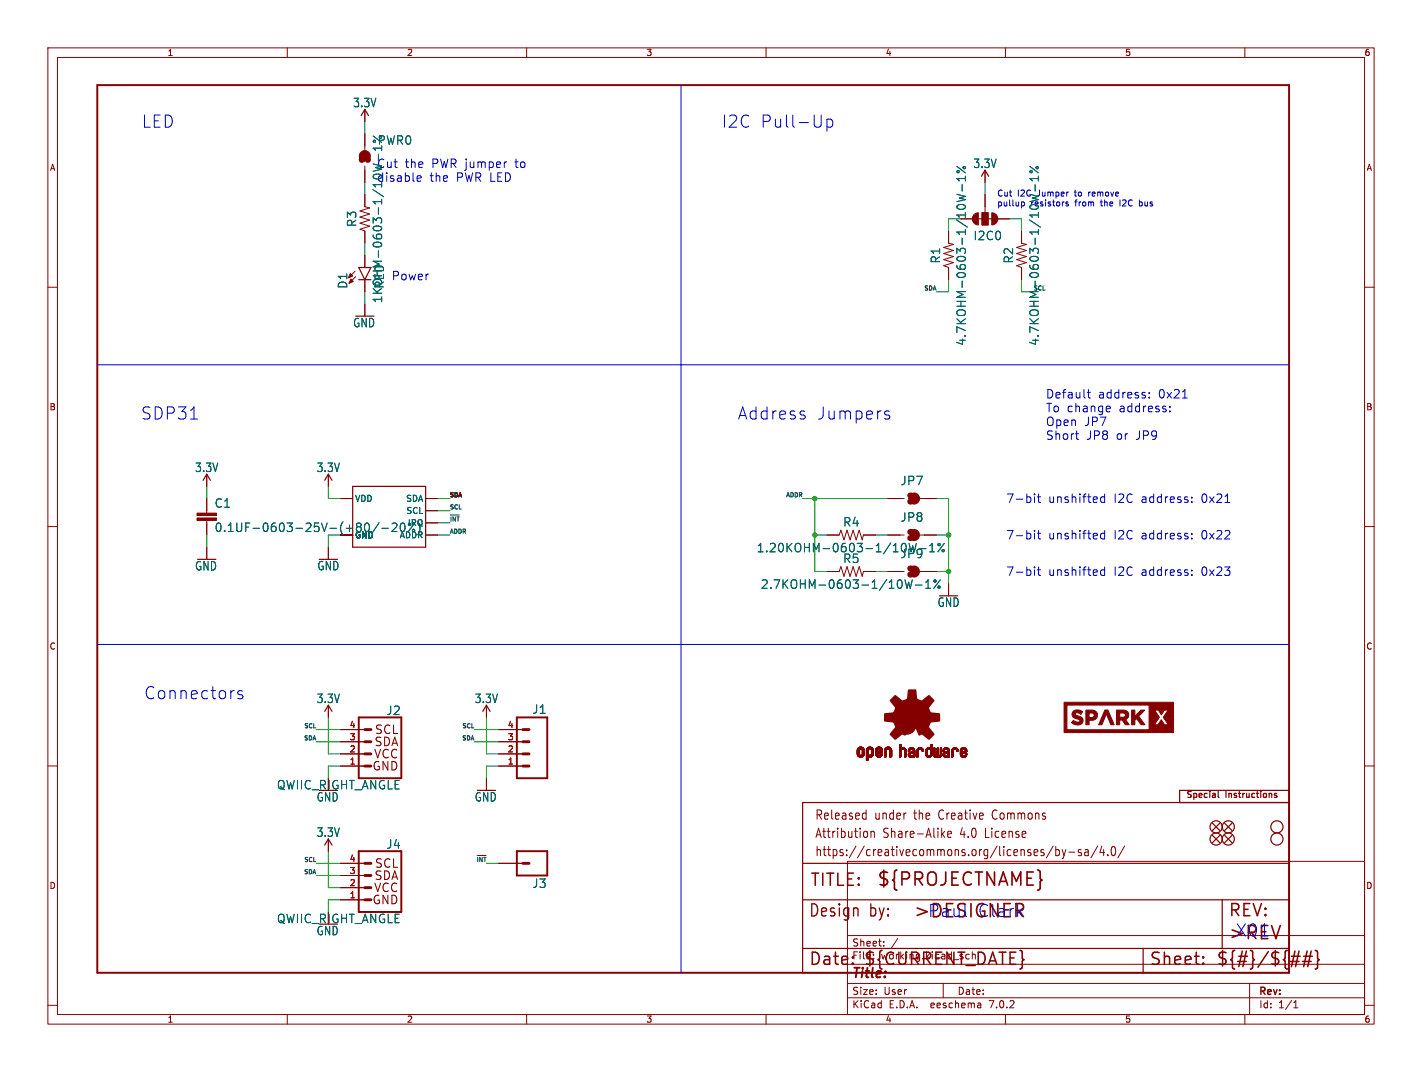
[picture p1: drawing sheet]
<svg xmlns="http://www.w3.org/2000/svg" width="297mm" height="224mm" viewBox="0 0 297 224" stroke-linecap="round" stroke-linejoin="round" font-family="sans-serif">
<defs><g id="words">
<text font-size="3.8" fill="#840000" x="183.1" y="185.4">${PROJECTNAME}</text>
<text font-size="3.8" fill="#0000c2" x="190.8" y="192">&gt;DESIGNER</text>
<g font-size="3.5" fill="#0000c2">
<text x="29.6" y="26.9">LED</text>
<text x="150.8" y="26.9">I2C Pull-Up</text>
<text x="29.5" y="87.8">SDP31</text>
<text x="154.1" y="87.8">Address</text>
<text x="170.5" y="87.8">Jumpers</text>
<text x="30.1" y="146.2">Connectors</text>
<text x="193.8" y="191.8">Paul</text>
<text x="204.1" y="191.8">Clark</text>
<text x="258.1" y="195.8">X01</text>
</g>
<g font-size="3.5" fill="#840000">
<text x="169.2" y="185.4">TITLE:</text>
<text x="168.9" y="191.8">Design</text>
<text x="181.5" y="191.8">by:</text>
<text x="256.5" y="191.8">REV:</text>
<text x="168.9" y="201.9">Date:</text>
<text x="180.3" y="201.9">${CURRENT_DATE}</text>
<text x="240" y="201.9">Sheet:</text>
<text x="254" y="201.9">${#}/${##}</text>
</g>
<text font-size="2.8" fill="#840000" x="178" y="204.7">Title:</text>
<g font-size="2.7" fill="#840000">
<text x="170.2" y="171.5">Released</text>
<text x="182.6" y="171.5">under</text>
<text x="190.9" y="171.5">the</text>
<text x="196.2" y="171.5">Creative</text>
<text x="207.6" y="171.5">Commons</text>
<text x="170.2" y="175.3">Attribution</text>
<text x="170.2" y="179.1">https://creativecommons.org/licenses/by-sa/4.0/</text>
<text x="184.4" y="175.3">Share-Alike</text>
<text x="200.6" y="175.3">4.0</text>
<text x="205.9" y="175.3">License</text>
</g>
<g font-size="2.5" fill="#006464">
<text x="73.7" y="22.6">3.3V</text>
<text x="78.7" y="35.2">Cut</text>
<text x="78.8" y="30.4">PWR0</text>
<text x="203.3" y="35.3">3.3V</text>
<text x="78.7" y="38.1">disable</text>
<text x="74.6" y="47.5" transform="rotate(-90 74.6 47.5)">R3</text>
<text x="203.3" y="50.3">I2C0</text>
<text x="196.5" y="55.1" transform="rotate(-90 196.5 55.1)">R1</text>
<text x="211.7" y="55.1" transform="rotate(-90 211.7 55.1)">R2</text>
<text x="72.7" y="60.4" transform="rotate(-90 72.7 60.4)">D1</text>
<text x="80" y="63.4" transform="rotate(-90 80 63.4)">1KOHM-0603-1/10W-1%</text>
<text x="80.4" y="60.4" transform="rotate(-90 80.4 60.4)">RED</text>
<text x="73.7" y="68.5">GND</text>
<text x="201.9" y="72.3" transform="rotate(-90 201.9 72.3)">4.7KOHM-0603-1/10W-1%</text>
<text x="217.1" y="72.3" transform="rotate(-90 217.1 72.3)">4.7KOHM-0603-1/10W-1%</text>
<text x="40.7" y="98.8">3.3V</text>
<text x="66.1" y="98.8">3.3V</text>
<text x="188" y="101.5">JP7</text>
<text x="44.8" y="106.2">C1</text>
<text x="44.8" y="111.3">0.1UF-0603-25V-(+80/-20%)</text>
<text x="176.1" y="110.1">R4</text>
<text x="188" y="109.1">JP8</text>
<text x="40.7" y="119.3">GND</text>
<text x="66.2" y="119.3">GND</text>
<text x="158" y="115.5">1.20KOHM-0603-1/10W-1%</text>
<text x="176.1" y="117.8">R5</text>
<text x="188" y="116.8">JP9</text>
<text x="158.9" y="123.2">2.7KOHM-0603-1/10W-1%</text>
<text x="195.8" y="126.9">GND</text>
<text x="66.1" y="147">3.3V</text>
<text x="80.7" y="149.5">J2</text>
<text x="99.1" y="147">3.3V</text>
<text x="111.1" y="149.3">J1</text>
<text x="66.1" y="167.6">GND</text>
<text x="99.1" y="167.6">GND</text>
<text x="66.1" y="175">3.3V</text>
<text x="80.7" y="177.5">J4</text>
<text x="111.1" y="185.6">J3</text>
<text x="57.8" y="193">QWIIC_RIGHT_ANGLE</text>
<text x="66.1" y="195.5">GND</text>
</g>
<g font-size="2.5" fill="#0000c2">
<text x="84.5" y="35.2">the</text>
<text x="90.1" y="35.2">PWR jumper</text>
<text x="107.5" y="35.2">to</text>
<text x="89.7" y="38.1">the</text>
<text x="95.2" y="38.1">PWR LED</text>
<text x="81.8" y="58.7">Power</text>
<text x="218.4" y="83.4">Default</text>
<text x="229.3" y="83.4">address:</text>
<text x="241.9" y="83.4">0x21</text>
<text x="218.4" y="86.3">To change</text>
<text x="218.4" y="89.2">Open</text>
<text x="226.4" y="89.2">JP7</text>
<text x="233.6" y="86.3">address:</text>
<text x="218.4" y="92.1">Short</text>
<text x="226.8" y="92.1">JP8</text>
<text x="233.1" y="92.1">or</text>
<text x="237.1" y="92.1">JP9</text>
<text x="210.1" y="105.2">7-bit</text>
<text x="218.9" y="105.2">unshifted</text>
<text x="232.5" y="105.2">I2C</text>
<text x="238.2" y="105.2">address:</text>
<text x="250.8" y="105.2">0x21</text>
<text x="210.1" y="112.8">7-bit</text>
<text x="218.9" y="112.8">unshifted</text>
<text x="232.5" y="112.8">I2C</text>
<text x="238.2" y="112.8">address:</text>
<text x="250.8" y="112.8">0x22</text>
<text x="210.1" y="120.5">7-bit</text>
<text x="218.9" y="120.5">unshifted</text>
<text x="232.5" y="120.5">I2C</text>
<text x="238.2" y="120.5">address:</text>
<text x="250.8" y="120.5">0x23</text>
</g>
<g font-size="2.5" fill="#840000">
<text x="78.2" y="153.6">SCL</text>
<text x="77.7" y="161.2">GND</text>
<text x="78" y="158.6">VCC</text>
<text x="78.1" y="156.1">SDA</text>
<text x="57.8" y="165.1">QWIIC_RIGHT_ANGLE</text>
<text x="78.1" y="184">SDA</text>
<text x="78.2" y="181.5">SCL</text>
<text x="77.7" y="189.1">GND</text>
<text x="78" y="186.6">VCC</text>
</g>
<g font-size="2.1" fill="#840000">
<text x="178" y="197.9">Sheet:</text>
<text x="186.2" y="197.9">/</text>
<text x="178" y="200.6">File:</text>
<text x="184" y="200.6">working.kicad_sch</text>
<text x="178" y="208">Size:</text>
<text x="184.6" y="208">User</text>
<text x="200" y="208">Date:</text>
<text x="263" y="208.2">Rev:</text>
<text x="178" y="210.8">KiCad</text>
<text x="185.7" y="210.8">E.D.A.</text>
<text x="194.4" y="210.8">eeschema</text>
<text x="206.7" y="210.8">7.0.2</text>
<text x="263" y="210.8">Id:</text>
<text x="267" y="210.8">1/1</text>
</g>
<g font-size="1.8" fill="#840000">
<text x="35" y="11.8">1</text>
<text x="85" y="11.8">2</text>
<text x="135" y="11.8">3</text>
<text x="185" y="11.8">4</text>
<text x="235" y="11.8">5</text>
<text x="285" y="11.8">6</text>
<text x="10.4" y="35.8">A</text>
<text x="285.4" y="35.8">A</text>
<text x="10.3" y="85.8">B</text>
<text x="285.3" y="85.8">B</text>
<text x="10.3" y="135.8">C</text>
<text x="285.3" y="135.8">C</text>
<text x="247.6" y="166.9">Special</text>
<text x="256" y="166.9">Instructions</text>
<text x="10.3" y="185.8">D</text>
<text x="285.3" y="185.8">D</text>
<text x="35" y="213.8">1</text>
<text x="85" y="213.8">2</text>
<text x="135" y="213.8">3</text>
<text x="185" y="213.8">4</text>
<text x="235" y="213.8">5</text>
<text x="285" y="213.8">6</text>
</g>
<g font-size="1.8" fill="#0000c2">
<text x="208.3" y="41.1">Cut</text>
<text x="212.5" y="41.1">I2C</text>
<text x="216.7" y="41.1">Jumper</text>
<text x="224.6" y="41.1">to</text>
<text x="227.6" y="41.1">remove</text>
<text x="208.3" y="43.2">pullup</text>
<text x="224.6" y="43.2">from</text>
<text x="230.1" y="43.2">the</text>
<text x="234.1" y="43.2">I2C</text>
<text x="238.3" y="43.2">bus</text>
</g>
<g font-size="1.8" fill="#006464">
<text x="215.3" y="43.2">resistors</text>
<text x="74.2" y="105">VDD</text>
<text x="84.7" y="105">SDA</text>
<text x="84.8" y="107.5">SCL</text>
<text x="74.2" y="112.6">GND</text>
<text x="83.4" y="112.6">ADDR</text>
<text x="85.1" y="110">IRQ</text>
</g>
<g font-size="1.8" fill="#a90000">
<text x="73" y="154.7">3</text>
<text x="73" y="152.1">4</text>
<text x="106" y="154.7">3</text>
<text x="106" y="152.1">4</text>
<text x="73" y="159.8">1</text>
<text x="73" y="157.2">2</text>
<text x="106" y="159.8">1</text>
<text x="106" y="157.2">2</text>
<text x="73" y="185.2">2</text>
<text x="73" y="182.6">3</text>
<text x="73" y="180.1">4</text>
<text x="73" y="187.7">1</text>
</g>
<g font-size="1.2" fill="#0f0f0f">
<text x="192.9" y="60.7">SDA</text>
<text x="215.9" y="60.7">SCL</text>
<text x="94" y="103.9">SDA</text>
<text x="94" y="106.4">SCL</text>
<text x="164" y="103.9">ADDR</text>
<text x="94" y="109">~{INT}</text>
<text x="94" y="111.5">ADDR</text>
<text x="63.3" y="154.7">SDA</text>
<text x="63.4" y="152.2">SCL</text>
<text x="96.4" y="154.7">SDA</text>
<text x="96.4" y="152.2">SCL</text>
<text x="63.3" y="182.6">SDA</text>
<text x="63.4" y="180.1">SCL</text>
<text x="99.4" y="180.1">~{INT}</text>
</g>
</g></defs>
<g fill="none" stroke="#840000" stroke-width=".21">
<path d="M10 10h277v203.9h-277zM12 12h273v199.9h-273zM60 10v2M110 10v2M160 10v2M210 10v2M260 10v2M76.2 22.9v2.5M76.2 27.9v3.5M76.2 34.7v3.4M205.7 35.6v2.5M10 60h2"/>
<path d="M74.2 56.6l-1.4 1.4M74.3 57.8l-1.4 1.4M76.2 40.6v2.6l1 .2-2 .7 2 .6-2 .6 2 .7-2 .6 2 .6-2 .7 1 .4v2.5M76.2 53.3v2.6M76.2 58.4v2.6M198.1 48.3v2.5l1 .3-2 .6 2 .6-2 .7 2 .6-2 .6 2 .7-2 .6 1 .4v2.5M200.7 45.7h2.5M205.1 44.5h1.3v2.5h-1.3zM205.7 40.6v3.9M208.3 45.7h2.5M213.4 48.3v2.5l1 .3-2.1 .6 2.1 .6-2.1 .7 2.1 .6-2.1 .6 2.1 .7-2.1 .6 1.1 .4v2.5M285 60h2"/>
<path d="M76.2 63.5v2.5M43.2 99.1v2.5M68.6 99.1v2.5M10 110h2M43.2 104.1v3.1M43.2 108.7v3.1M43.2 114.3v2.5M68.6 114.3v2.5M71.1 104.1h2.6M88.9 109.2h2.5M88.9 106.7h2.5M88.9 104.1h2.5"/>
<path d="M88.9 111.8h2.5M172.7 111.8h2.6l.3-1.1 .7 2.1 .6-2.1 .6 2.1 .7-2.1 .6 2.1 .7-2.1 .6 2.1 .2-1h2.6M172.7 119.4h2.6l.3-1 .7 2 .6-2 .6 2 .7-2 .6 2 .7-2 .6 2 .2-1h2.6M185.4 104.1h3.4M185.4 111.8h3.4M185.4 119.4h3.4M192.2 104.1h3.4M192.2 111.8h3.4M192.2 119.4h3.4M285 110h2M198.1 121.9v2.6M10 160h2"/>
<path d="M68.6 147.3v2.6M71.1 157.5h5.1M71.1 154.9h5.1M71.1 152.4h5.1M101.6 147.3v2.6M104.1 157.5h5.1M104.1 154.9h5.1M104.1 152.4h5.1M285 160h2M68.6 175.3v2.5M71.1 160h5.1M101.6 162.6v2.5"/>
<path d="M104.1 160h5.1M177 179.9h108v32h-108zM180.4 169.8l.5 .1M180.9 169.2v1.9M180.9 171l-.5 .1M181.9 173.6v1.3M181.9 173.8l.2-.2 .4 .1 .1 1.2M196.8 174.2l.5 .7M197.3 173.6l-.6 .8M197.9 174.3l.8-.2-.1-.4-.4-.1-.3 .3 .1 .9h.6M220 176.7l-1.4 2.5M220.5 176.8v1.9"/>
<path d="M220.5 177.5h.5l.3 .3-.2 .8h-.6M221.8 177.5l.4 1.2M222.2 178.7l-.1 .5-.3 .2M222.6 177.5l-.4 1.2M223.2 178h1.3M225.8 177.5h-.4l-.2 .2 .1 .3 .5 .2v.4h-.6M226.6 177.5h.6l.1 1.2M227.3 177.9l-.5 .1a.4 .4 0 0 0-.3 .4 .4 .4 0 0 0 .3 .3l.5-.1M229.3 176.7l-1.4 2.5M230.1 176.7l-.4 1.4h1M230.5 177.5v1.2M231.4 178.6v.1"/>
<path d="M232.3 176.9l.3-.1a1.34 1.34 0 0 1 0 1.9h-.1a1.44 1.44 0 0 1-.2-1.8zM234.9 176.7l-1.4 2.5M71.1 180.3h5.1M71.1 188h5.1M71.1 185.4h5.1M71.1 182.9h5.1M104.1 180.3h5.1M177 195.4h108M184.6 197.5v.1M184.6 196.7v.1M10 210h2M60 211.9v2"/>
<path d="M110 211.9v2M160 211.9v2M177 208.4h108M177 205.4h108M177 201.4h108M197 205.4v3M204.6 209.5l.3 .2v.8M204.9 210.4l-.5 .1M204.9 209.9h-.5M210 211.9v2M260 211.9v2M261 205.4v6.5"/>
<path d="M270.2 210.5h.9M270.2 209.4l.4-.4v1.5M285 210h2"/>
</g>
<g fill="none" stroke="#840000" stroke-width=".25">
<path d="M75.4 24.1l.8-1.2 .8 1.2M76.2 32v1.8M205 36.8l.7-1.2 .8 1.2M74.9 58.4h2.6M74.9 55.9h2.6l-1.3 2.5zM204 45.7h3.8M42.4 100.3l.8-1.2 .7 1.2M67.8 100.3l.8-1.2 .7 1.2M73.7 101.6h15.2v12.7h-15.2zM189.7 104.1h1.8M67.8 148.6l.8-1.3 .7 1.3M100.8 148.6l.8-1.3 .8 1.3"/>
<path d="M67.8 176.5l.8-1.2 .7 1.2M246.4 167.6v-2.5h22.8v33h-101.6M253.2 172l1.6 1.5M253.2 174.5l1.6 1.5M254.4 165.3v1.1l.2 .2M254.8 174.5l-1.6 1.5M254.8 172l-1.6 1.5M255.8 174.5l1.5 1.5M255.8 172l1.5 1.5M257.3 174.5l-1.5 1.5M257.3 172l-1.5 1.5M266.5 166.2l.2 .1-.2 .3"/>
<path d="M266.5 165.7l.1 .1M269.2 167.6h-101.6v35.6h101.6M167.6 180.3h101.6M167.6 188h101.6M238.8 198.1v5.1M255.3 188v10.1"/>
<circle cx="254" cy="172.7" r="1.27"/>
<circle cx="254" cy="175.3" r="1.27"/>
<circle cx="256.5" cy="175.3" r="1.27"/>
<circle cx="256.5" cy="172.7" r="1.27"/>
<circle cx="266.7" cy="172.7" r="1.27"/>
<circle cx="266.7" cy="175.3" r="1.27"/>
</g>
<path d="M20.3 17.8h248.9v185.4h-248.9zM74.9 149.9h8.9v12.7h-8.9zM107.9 149.9h6.4v12.7h-6.4zM74.9 177.8h8.9v12.7h-8.9zM107.9 177.8h6.4v5.1h-6.4z" fill="none" stroke="#840000" stroke-width=".41"/>
<g fill="none" stroke="#840000" stroke-width=".61">
<path d="M76.2 157.5h1.3M76.2 154.9h1.3M76.2 152.4h1.3M109.2 157.5h1.3M109.2 154.9h1.3M109.2 152.4h1.3M76.2 160h1.3M109.2 160h1.3M76.2 180.3h1.3M76.2 188h1.3M76.2 185.4h1.3M76.2 182.9h1.3"/>
<path d="M109.2 180.3h1.3"/>
</g>
<path d="M75.6 33.4l.2-.4 .4-.2 .5 .2 .1 .4M75.6 32.6l.2-.4 .4-.2 .4 .2 .2 .4M190.1 118.7l.5 .2 .2 .5-.2 .4-.5 .2M190.1 111.1l.5 .2 .2 .5-.2 .4-.5 .2M190.1 103.5l.5 .2 .2 .4-.2 .5-.5 .2M190.9 118.7l.4 .2 .2 .5-.2 .4-.4 .2M190.9 111.1l.4 .2 .2 .5-.2 .4-.4 .2M190.9 103.5l.4 .2 .2 .4-.2 .5-.4 .2" fill="none" stroke="#840000" stroke-width="1.3"/>
<g fill="#840000" stroke="#840000" stroke-width=".21">
<path d="M73.2 57.2l.5 .5-.9 .3z"/>
<path d="M73.3 58.3l.5 .5-.9 .4z"/>
<path d="M225.6 149.1h.2z"/>
<path d="M230.8 148.3h.6l.3 .8h-1.3z"/>
<path d="M236.4 148.3h.6v.8h-.6z"/>
<path d="M238.3 148.3h.8l-.8 .8h-.8z"/>
<path d="M230.4 149.1h1.3l1 2.3h-.7l-.9-2.3-.9 2.3h-.7z"/>
<path d="M236.4 149.1h.6v.6l.5-.6h.8l-.5 .5 1.3 1.8h-.8l-.9-1.3-.4 .4v.9h-.6z"/>
<path d="M240 150.2h1.9l-.8 1.2h.8l.6-1.1 .7 1.1h.8l-.8-1.2h1.9v2.8h-5.3v-.6h.2z"/>
<path d="M226.8 148.3l1.7 .1 .4 .2 .3 .5h-.8l-.4-.2-1.2 .2z"/>
<path d="M233.2 148.3l1.9 .1 .3 .2 .3 .5h-.7l-.5-.2-1.3 .2z"/>
<path d="M222.2 146.7h22.9v3.5h-1.9l-.2-.4 1-1.5h-.8l-.6 1-.7-1h-.8l1.1 1.5-.3 .4h-1.9v-2.9h-17.2v5.1h17v.6h-17.6z"/>
<path d="M224.2 148.5a1.59 1.59 0 0 1 1.9 .2l-.3 .4-.8-.2-.4 .2h-.7z"/>
<path d="M233.2 149.1h.7v.7h.6a.44 .44 0 0 0 .5-.2 .44 .44 0 0 0 0-.5h.7v.3a.95 .95 0 0 1-.6 .9l.7 1.1h-.8l-.6-1h-.5v1h-.7z"/>
<path d="M226.8 149.1h.7v.8h.5a.47 .47 0 0 0 .5-.3 .47 .47 0 0 0-.1-.5h.8v.3a1.26 1.26 0 0 1-1.7 1.1v.9h-.7z"/>
<path d="M223.9 149.1h.7l.1 .3 .5 .2a.95 .95 0 0 1 1 1 .95 .95 0 0 1-1.1 .8l-.7-.1-.6-.3 .4-.5a.82 .82 0 0 0 1.3 0l-.1-.2-.5-.1a.92 .92 0 0 1-1-1.1z"/>
<path d="M41.1 108.2h4.1v.5h-4.1z"/>
<path d="M41.1 107.2h4.1v.5h-4.1z"/>
<path d="M179 157.5h.4z"/>
<path d="M179 157.4l.4 .1z"/>
<path d="M179 157.4h.4z"/>
<path d="M179 157.3l.4 .1z"/>
<path d="M179 157.3h.4z"/>
<path d="M179 157.2l.4 .1z"/>
<path d="M179 157.2h.4z"/>
<path d="M179 157.1l.4 .1z"/>
<path d="M179 157.1h.4z"/>
<path d="M179 157l.4 .1z"/>
<path d="M179 157h.4z"/>
<path d="M179 156.9l.4 .1z"/>
<path d="M179 156.9h.4z"/>
<path d="M179 156.8l.4 .1z"/>
<path d="M179 156.8h.4z"/>
<path d="M179 156.7l.4 .1z"/>
<path d="M179 156.7h.4z"/>
<path d="M179.1 157.5l.4 .1z"/>
<path d="M179.1 157.5h.4z"/>
<path d="M179.1 157.5h.3z"/>
<path d="M179.1 156.7h.3z"/>
<path d="M179.1 156.6l.4 .1z"/>
<path d="M179.1 156.6h.4z"/>
<path d="M179.1 157.7h.4z"/>
<path d="M179.1 157.6l.4 .1z"/>
<path d="M179.1 157.6h.4z"/>
<path d="M179.1 157.7h.5z"/>
<path d="M179.1 156.5l.4 .1z"/>
<path d="M179.1 156.5h.4z"/>
<path d="M179.1 156.5h.5z"/>
<path d="M179.1 157.7l.5 .1z"/>
<path d="M179.1 157.8h.5z"/>
<path d="M179.1 157.8h.6z"/>
<path d="M179.1 156.4l.5 .1z"/>
<path d="M179.1 156.4h.6z"/>
<path d="M179.1 157.8h1.3z"/>
<path d="M179.1 156.4h1.3z"/>
<path d="M179.2 157.8l1.2 .1z"/>
<path d="M179.2 157.8h1.2z"/>
<path d="M179.2 156.4h1.2z"/>
<path d="M179.2 157.9h1.2z"/>
<path d="M179.2 156.3l1.2 .1z"/>
<path d="M179.2 156.3h1.2z"/>
<path d="M179.2 156.3h1.1z"/>
<path d="M179.2 157.9h1.1z"/>
<path d="M179.2 158h1.1z"/>
<path d="M179.2 157.9l1.1 .1z"/>
<path d="M179.3 158h1z"/>
<path d="M179.3 156.3h1z"/>
<path d="M179.3 156.2l1 .1z"/>
<path d="M179.3 156.2h1z"/>
<path d="M179.3 158h.9z"/>
<path d="M179.3 156.2h.9z"/>
<path d="M179.4 156.2h.8z"/>
<path d="M179.4 158l.8 .1z"/>
<path d="M179.4 158.1h.8z"/>
<path d="M179.4 158.1h.7z"/>
<path d="M179.4 156.1l.8 .1z"/>
<path d="M179.4 156.1h.7z"/>
<path d="M179.5 158.1h.6z"/>
<path d="M179.5 156.1h.6z"/>
<path d="M179.5 158.1h.5z"/>
<path d="M179.5 156.1h.5z"/>
<path d="M179.6 158.1h.4z"/>
<path d="M179.6 156.1h.4z"/>
<path d="M179.6 158.1l.3 .1z"/>
<path d="M179.6 156.1h.3z"/>
<path d="M179.6 158.2h.3z"/>
<path d="M179.7 158.2h.2z"/>
<path d="M179.7 156l.2 .1z"/>
<path d="M179.8 156.4h.6z"/>
<path d="M179.9 157.8h.5z"/>
<path d="M179.9 156.4l.5 .1z"/>
<path d="M179.9 156.5h.5z"/>
<path d="M179.9 157.7l.5 .1z"/>
<path d="M179.9 157.7h.5z"/>
<path d="M180 157.7h.5z"/>
<path d="M180 156.5h.4z"/>
<path d="M180 156.5h.5z"/>
<path d="M180 157.6l.5 .1z"/>
<path d="M180 156.6h.5z"/>
<path d="M180 156.5l.5 .1z"/>
<path d="M180.1 157.6h.4z"/>
<path d="M180.1 156.6h.4z"/>
<path d="M180.1 157.5l.4 .1z"/>
<path d="M180.1 157.5h.4z"/>
<path d="M180.1 156.7h.4z"/>
<path d="M180.1 156.6l.4 .1z"/>
<path d="M180.1 157.4l.4 .1z"/>
<path d="M180.1 157.4h.4z"/>
<path d="M180.1 157.3l.4 .1z"/>
<path d="M180.1 157.3h.4z"/>
<path d="M180.1 157.2l.4 .1z"/>
<path d="M180.1 157.2h.4z"/>
<path d="M180.1 157.1l.4 .1z"/>
<path d="M180.1 157.1h.4z"/>
<path d="M180.1 157l.4 .1z"/>
<path d="M180.1 157h.4z"/>
<path d="M180.1 156.9l.4 .1z"/>
<path d="M180.1 156.9h.4z"/>
<path d="M180.1 156.8l.4 .1z"/>
<path d="M180.1 156.8h.4z"/>
<path d="M180.1 156.7l.4 .1z"/>
<path d="M181 158.8h.2z"/>
<path d="M181 158.8h.3z"/>
<path d="M181 158.7l.3 .1z"/>
<path d="M181 158.7h.3z"/>
<path d="M181 158.6l.3 .1z"/>
<path d="M181 158.6h.3z"/>
<path d="M181 158.5l.3 .1z"/>
<path d="M181 158.5h.3z"/>
<path d="M181 158.4l.3 .1z"/>
<path d="M181 158.4h.3z"/>
<path d="M181 158.3l.3 .1z"/>
<path d="M181 158.3h.3z"/>
<path d="M181 158.2l.3 .1z"/>
<path d="M181 158.2h.3z"/>
<path d="M181 158.1l.3 .1z"/>
<path d="M181 158.1h.4z"/>
<path d="M181 158.1h1z"/>
<path d="M181 158.1h1.1z"/>
<path d="M181 158l1.1 .1z"/>
<path d="M181 158h1.1z"/>
<path d="M181 158h1.2z"/>
<path d="M181 157.9l1.2 .1z"/>
<path d="M181 157.9h1.2z"/>
<path d="M181 157.9h1.3z"/>
<path d="M181 157.8l1.3 .1z"/>
<path d="M181 157.8h1.3z"/>
<path d="M181 157.8h.6z"/>
<path d="M181 157.7l.5 .1z"/>
<path d="M181 157.7h.5z"/>
<path d="M181 157.7h.4z"/>
<path d="M181 157.6l.4 .1z"/>
<path d="M181 157.6h.4z"/>
<path d="M181 157.5l.3 .1z"/>
<path d="M181 157.5h.3z"/>
<path d="M181 157.4l.3 .1z"/>
<path d="M181 157.4h.3z"/>
<path d="M181 157.3l.3 .1z"/>
<path d="M181 157.3h.3z"/>
<path d="M181 157.2l.3 .1z"/>
<path d="M181 157.2h.3z"/>
<path d="M181 157.1l.3 .1z"/>
<path d="M181 157.1h.3z"/>
<path d="M181 157l.3 .1z"/>
<path d="M181 157h.3z"/>
<path d="M181 156.9l.3 .1z"/>
<path d="M181 156.9h.3z"/>
<path d="M181 156.8l.3 .1z"/>
<path d="M181 156.8h.3z"/>
<path d="M181 156.7l.3 .1z"/>
<path d="M181 156.7h.3z"/>
<path d="M181 156.6l.4 .1z"/>
<path d="M181 156.6h.4z"/>
<path d="M181 158.8h.1z"/>
<path d="M181 158.8l.1 .1z"/>
<path d="M181 156.5l.4 .1z"/>
<path d="M181 156.5h.4z"/>
<path d="M181 156.5h.5z"/>
<path d="M181 156.4l.6 .1z"/>
<path d="M181 156.4h.6z"/>
<path d="M181 156.4h1.3z"/>
<path d="M181.1 156.4h1.2z"/>
<path d="M181.1 156.3l1.2 .1z"/>
<path d="M181.1 156.3h1.2z"/>
<path d="M181.1 156.3h1.1z"/>
<path d="M181.2 156.3h1z"/>
<path d="M181.2 156.2l1 .1z"/>
<path d="M181.2 156.2h1z"/>
<path d="M181.2 156.2h.9z"/>
<path d="M181.3 156.2h.8z"/>
<path d="M181.3 156.1l.8 .1z"/>
<path d="M181.3 156.1h.7z"/>
<path d="M181.4 156.1h.6z"/>
<path d="M181.4 158.1h.5z"/>
<path d="M181.4 156.1h.5z"/>
<path d="M181.5 158.1h.4z"/>
<path d="M181.5 156.1h.4z"/>
<path d="M181.5 158.1l.4 .1z"/>
<path d="M181.5 156.1h.3z"/>
<path d="M181.6 158.2h.2z"/>
<path d="M181.6 156l.2 .1z"/>
<path d="M181.7 156.4h.6z"/>
<path d="M181.8 157.8h.5z"/>
<path d="M181.8 157.8h.6z"/>
<path d="M181.8 156.4l.6 .1z"/>
<path d="M181.8 156.5h.6z"/>
<path d="M181.8 157.7l.6 .1z"/>
<path d="M181.9 157.7h.5z"/>
<path d="M181.9 156.5h.5z"/>
<path d="M181.9 156.6h.5z"/>
<path d="M181.9 156.5l.5 .1z"/>
<path d="M182 157.6l.4 .1z"/>
<path d="M182 157.6h.4z"/>
<path d="M182 156.6h.4z"/>
<path d="M182 157.5l.4 .1z"/>
<path d="M182 156.7h.4z"/>
<path d="M182 156.6l.4 .1z"/>
<path d="M182 157.5h.4z"/>
<path d="M182 157.4l.4 .1z"/>
<path d="M182 157.4h.4z"/>
<path d="M182 157.3l.4 .1z"/>
<path d="M182 157.3h.4z"/>
<path d="M182 157.2l.4 .1z"/>
<path d="M182 157.2h.4z"/>
<path d="M182 157.1l.4 .1z"/>
<path d="M182 157.1h.4z"/>
<path d="M182 157l.4 .1z"/>
<path d="M182 157h.4z"/>
<path d="M182 156.9l.4 .1z"/>
<path d="M182 156.9h.4z"/>
<path d="M182 156.8l.4 .1z"/>
<path d="M182 156.8h.4z"/>
<path d="M182 156.7l.4 .1z"/>
<path d="M182.9 157.6h.4z"/>
<path d="M182.9 157.5l.4 .1z"/>
<path d="M182.9 157.5h.4z"/>
<path d="M182.9 157.4l.4 .1z"/>
<path d="M182.9 157.4h.4z"/>
<path d="M182.9 157.4h.5z"/>
<path d="M182.9 157.4h.6z"/>
<path d="M182.9 157.3l.6 .1z"/>
<path d="M182.9 157.3h.6z"/>
<path d="M182.9 157.3h.7z"/>
<path d="M182.9 157.3h.8z"/>
<path d="M182.9 157.2l.8 .1z"/>
<path d="M182.9 157.2h.9z"/>
<path d="M182.9 157.2h1z"/>
<path d="M182.9 157.1l1.1 .1z"/>
<path d="M182.9 157.1h1.1z"/>
<path d="M182.9 157.1h1.2z"/>
<path d="M182.9 157l1.3 .1z"/>
<path d="M182.9 157h1.3z"/>
<path d="M182.9 157h1.4z"/>
<path d="M182.9 157h.4z"/>
<path d="M182.9 157h.3z"/>
<path d="M182.9 156.9l.3 .1z"/>
<path d="M182.9 156.9h.3z"/>
<path d="M182.9 156.8l.3 .1z"/>
<path d="M182.9 156.8h.3z"/>
<path d="M182.9 156.7l.4 .1z"/>
<path d="M182.9 156.7h.4z"/>
<path d="M182.9 156.6l.4 .1z"/>
<path d="M182.9 156.6h.4z"/>
<path d="M182.9 157.7h.5z"/>
<path d="M182.9 157.7h.4z"/>
<path d="M182.9 157.6l.4 .1z"/>
<path d="M182.9 156.5l.4 .1z"/>
<path d="M182.9 156.5h.5z"/>
<path d="M182.9 157.8h.6z"/>
<path d="M182.9 157.7l.6 .1z"/>
<path d="M182.9 156.5h.6z"/>
<path d="M182.9 156.4l.6 .1z"/>
<path d="M182.9 157.8h1.3z"/>
<path d="M182.9 156.4h.6z"/>
<path d="M183 157.8h1.2z"/>
<path d="M183 156.4h1.2z"/>
<path d="M183 157.8l1.2 .1z"/>
<path d="M183 157.9h1.2z"/>
<path d="M183 156.3l1.2 .1z"/>
<path d="M183 156.3h1.2z"/>
<path d="M183 157.9h1.1z"/>
<path d="M183.1 157.9h1z"/>
<path d="M183.1 156.3h1z"/>
<path d="M183.1 157.9l1 .1z"/>
<path d="M183.1 158h1z"/>
<path d="M183.1 156.2l1 .1z"/>
<path d="M183.1 156.2h1z"/>
<path d="M183.1 158h.9z"/>
<path d="M183.2 156.2h.9z"/>
<path d="M183.2 158h.8z"/>
<path d="M183.2 156.2h.8z"/>
<path d="M183.2 158l.8 .1z"/>
<path d="M183.2 158.1h.8z"/>
<path d="M183.2 156.1l.8 .1z"/>
<path d="M183.2 156.1h.8z"/>
<path d="M183.2 156.1h.7z"/>
<path d="M183.3 158.1h.6z"/>
<path d="M183.3 156.1h.6z"/>
<path d="M183.3 157h1z"/>
<path d="M183.4 157h.9z"/>
<path d="M183.4 156.1h.4z"/>
<path d="M183.4 158.1h.4z"/>
<path d="M183.4 158.1l.3 .1z"/>
<path d="M183.5 158.2h.2z"/>
<path d="M183.5 156.9l.8 .1z"/>
<path d="M183.5 156.1h.2z"/>
<path d="M183.5 156.9h.8z"/>
<path d="M183.5 156l.2 .1z"/>
<path d="M183.6 156.9h.7z"/>
<path d="M183.7 156.9h.6z"/>
<path d="M183.7 156.4h.5z"/>
<path d="M183.7 157.8h.5z"/>
<path d="M183.7 156.8l.6 .1z"/>
<path d="M183.7 156.4l.6 .1z"/>
<path d="M183.7 156.8h.6z"/>
<path d="M183.7 156.5h.6z"/>
<path d="M183.7 157.7l.5 .1z"/>
<path d="M183.8 157.7h.5z"/>
<path d="M183.8 156.8h.5z"/>
<path d="M183.8 156.5h.5z"/>
<path d="M183.8 156.6h.5z"/>
<path d="M183.8 156.5l.5 .1z"/>
<path d="M183.9 157.7h.4z"/>
<path d="M183.9 156.6h.4z"/>
<path d="M183.9 156.8h.4z"/>
<path d="M183.9 157.6l.4 .1z"/>
<path d="M183.9 157.6h.4z"/>
<path d="M183.9 156.7l.4 .1z"/>
<path d="M183.9 156.7h.4z"/>
<path d="M183.9 156.6l.4 .1z"/>
<path d="M183.9 157.5l.4 .1z"/>
<path d="M183.9 157.5h.4z"/>
<path d="M184 157.5h.3z"/>
<path d="M184 157.4l.3 .1z"/>
<path d="M184 157.4h.3z"/>
<path d="M184 157.3l.3 .1z"/>
<path d="M184 157.3h.3z"/>
<path d="M184.1 157.3h.2z"/>
<path d="M184.8 158.1h.2z"/>
<path d="M184.8 158.1h.3z"/>
<path d="M184.8 158l.3 .1z"/>
<path d="M184.8 158h.3z"/>
<path d="M184.8 158h.4z"/>
<path d="M184.8 157.9l.4 .1z"/>
<path d="M184.8 157.9h.4z"/>
<path d="M184.8 157.8l.4 .1z"/>
<path d="M184.8 157.8h.4z"/>
<path d="M184.8 157.7l.4 .1z"/>
<path d="M184.8 157.7h.4z"/>
<path d="M184.8 157.6l.4 .1z"/>
<path d="M184.8 157.6h.4z"/>
<path d="M184.8 157.5l.4 .1z"/>
<path d="M184.8 157.5h.4z"/>
<path d="M184.8 157.4l.4 .1z"/>
<path d="M184.8 157.4h.4z"/>
<path d="M184.8 157.3l.4 .1z"/>
<path d="M184.8 157.3h.4z"/>
<path d="M184.8 157.2l.4 .1z"/>
<path d="M184.8 157.2h.4z"/>
<path d="M184.8 157.1l.4 .1z"/>
<path d="M184.8 157.1h.4z"/>
<path d="M184.8 157l.4 .1z"/>
<path d="M184.8 157h.4z"/>
<path d="M184.8 156.9l.4 .1z"/>
<path d="M184.8 156.9h.4z"/>
<path d="M184.8 156.8l.4 .1z"/>
<path d="M184.8 156.8h.4z"/>
<path d="M184.8 156.7l.4 .1z"/>
<path d="M184.8 156.7h.4z"/>
<path d="M184.8 156.6l.4 .1z"/>
<path d="M184.8 156.6h.4z"/>
<path d="M184.8 158.1h.1z"/>
<path d="M184.8 156.5l.4 .1z"/>
<path d="M184.8 156.5h.5z"/>
<path d="M184.8 156.5h.6z"/>
<path d="M184.8 156.4l.6 .1z"/>
<path d="M184.9 156.4h.6z"/>
<path d="M184.9 156.4h1.3z"/>
<path d="M184.9 156.4h1.2z"/>
<path d="M184.9 156.3l1.2 .1z"/>
<path d="M184.9 156.3h1.2z"/>
<path d="M185 156.3h1.1z"/>
<path d="M185 156.3h1z"/>
<path d="M185 156.2l1 .1z"/>
<path d="M185 156.2h1z"/>
<path d="M185.1 156.2h.8z"/>
<path d="M185.1 156.1l.8 .1z"/>
<path d="M185.1 156.1h.8z"/>
<path d="M185.2 156.1h.6z"/>
<path d="M185.3 156.1h.4z"/>
<path d="M185.4 156.1h.3z"/>
<path d="M185.4 156l.2 .1z"/>
<path d="M185.6 156.4h.6z"/>
<path d="M185.6 156.4l.6 .1z"/>
<path d="M185.7 156.5h.5z"/>
<path d="M185.8 156.5h.4z"/>
<path d="M185.8 156.6h.4z"/>
<path d="M185.8 156.5l.4 .1z"/>
<path d="M185.8 156.7h.4z"/>
<path d="M185.8 156.6l.4 .1z"/>
<path d="M185.8 158.1h.3z"/>
<path d="M185.8 158.1h.4z"/>
<path d="M185.8 158l.4 .1z"/>
<path d="M185.8 158h.4z"/>
<path d="M185.8 158h.5z"/>
<path d="M185.8 157.9l.5 .1z"/>
<path d="M185.8 157.9h.5z"/>
<path d="M185.8 157.8l.5 .1z"/>
<path d="M185.8 157.8h.5z"/>
<path d="M185.8 157.7l.5 .1z"/>
<path d="M185.8 157.7h.5z"/>
<path d="M185.8 157.6l.5 .1z"/>
<path d="M185.8 157.6h.5z"/>
<path d="M185.8 157.5l.5 .1z"/>
<path d="M185.8 157.5h.5z"/>
<path d="M185.8 157.4l.5 .1z"/>
<path d="M185.8 157.4h.5z"/>
<path d="M185.8 157.3l.5 .1z"/>
<path d="M185.8 157.3h.5z"/>
<path d="M185.8 157.2l.5 .1z"/>
<path d="M185.8 157.2h.5z"/>
<path d="M185.8 157.1l.5 .1z"/>
<path d="M185.8 157.1h.5z"/>
<path d="M185.8 157l.5 .1z"/>
<path d="M185.8 157h.5z"/>
<path d="M185.8 156.9l.5 .1z"/>
<path d="M185.8 156.9h.5z"/>
<path d="M185.8 156.8l.5 .1z"/>
<path d="M185.8 156.8h.5z"/>
<path d="M185.8 156.7l.5 .1z"/>
<path d="M185.8 156.7h.5z"/>
<path d="M185.9 158.1h.2z"/>
<path d="M185.9 158.1h.1z"/>
<path d="M187.9 158.1h.1z"/>
<path d="M187.9 158.1h.2z"/>
<path d="M187.9 155.7h.3z"/>
<path d="M187.9 158.1l.1 .1z"/>
<path d="M187.9 158.1h.3z"/>
<path d="M187.9 158l.3 .1z"/>
<path d="M187.9 158h.3z"/>
<path d="M187.9 157.9l.3 .1z"/>
<path d="M187.9 157.9h.3z"/>
<path d="M187.9 157.8l.3 .1z"/>
<path d="M187.9 157.8h.3z"/>
<path d="M187.9 157.7l.3 .1z"/>
<path d="M187.9 157.7h.3z"/>
<path d="M187.9 157.6l.3 .1z"/>
<path d="M187.9 157.6h.3z"/>
<path d="M187.9 157.5l.3 .1z"/>
<path d="M187.9 157.5h.3z"/>
<path d="M187.9 157.4l.3 .1z"/>
<path d="M187.9 157.4h.3z"/>
<path d="M187.9 157.3l.3 .1z"/>
<path d="M187.9 157.3h.3z"/>
<path d="M187.9 157.2l.3 .1z"/>
<path d="M187.9 157.2h.3z"/>
<path d="M187.9 157.1l.3 .1z"/>
<path d="M187.9 157.1h.3z"/>
<path d="M187.9 157l.3 .1z"/>
<path d="M187.9 157h.3z"/>
<path d="M187.9 156.9l.3 .1z"/>
<path d="M187.9 156.9h.3z"/>
<path d="M187.9 156.8l.3 .1z"/>
<path d="M187.9 156.8h.3z"/>
<path d="M187.9 156.7l.3 .1z"/>
<path d="M187.9 156.7h.3z"/>
<path d="M187.9 156.6l.3 .1z"/>
<path d="M187.9 156.6h.4z"/>
<path d="M187.9 156.5l.4 .1z"/>
<path d="M187.9 156.5h.5z"/>
<path d="M187.9 156.5h.6z"/>
<path d="M187.9 156.4l1.2 .1z"/>
<path d="M187.9 156.4h1.2z"/>
<path d="M187.9 156.4h1.1z"/>
<path d="M187.9 156.3l1.1 .1z"/>
<path d="M187.9 156.3h1.1z"/>
<path d="M187.9 156.3h1z"/>
<path d="M187.9 156.2l.3 .1z"/>
<path d="M187.9 156.2h.3z"/>
<path d="M187.9 156.1l.3 .1z"/>
<path d="M187.9 156.1h.3z"/>
<path d="M187.9 156l.3 .1z"/>
<path d="M187.9 156h.3z"/>
<path d="M187.9 155.9l.3 .1z"/>
<path d="M187.9 155.9h.3z"/>
<path d="M187.9 155.8l.3 .1z"/>
<path d="M187.9 155.8h.3z"/>
<path d="M187.9 155.7l.3 .1z"/>
<path d="M187.9 155.6l.3 .1z"/>
<path d="M187.9 155.6h.3z"/>
<path d="M188 155.6h.2z"/>
<path d="M188 155.5l.2 .1z"/>
<path d="M188 155.5h.2z"/>
<path d="M188.3 156.2l.6 .1z"/>
<path d="M188.3 156.2h.6z"/>
<path d="M188.3 156.2h.5z"/>
<path d="M188.4 156.2h.4z"/>
<path d="M188.6 156.5h.5z"/>
<path d="M188.7 156.5h.4z"/>
<path d="M188.8 156.5h.4z"/>
<path d="M188.8 156.5l.4 .1z"/>
<path d="M188.8 156.6h.4z"/>
<path d="M188.9 156.6h.3z"/>
<path d="M188.9 156.7h.3z"/>
<path d="M188.9 156.6l.3 .1z"/>
<path d="M189 156.7l.2 .1z"/>
<path d="M189 156.7h.2z"/>
<path d="M189 156.9h.2z"/>
<path d="M189 156.8l.2 .1z"/>
<path d="M189 156.8h.2z"/>
<path d="M189 158.1l.1 .1z"/>
<path d="M189 158.1h.1z"/>
<path d="M189 158.1h.2z"/>
<path d="M189 158l.2 .1z"/>
<path d="M189 158h.2z"/>
<path d="M189 157.9l.2 .1z"/>
<path d="M189 157.9h.2z"/>
<path d="M189 157.8l.2 .1z"/>
<path d="M189 157.8h.2z"/>
<path d="M189 157.7l.2 .1z"/>
<path d="M189 157.7h.2z"/>
<path d="M189 157.6l.2 .1z"/>
<path d="M189 157.6h.2z"/>
<path d="M189 157.5l.2 .1z"/>
<path d="M189 157.5h.2z"/>
<path d="M189 157.4l.2 .1z"/>
<path d="M189 157.4h.2z"/>
<path d="M189 157.3l.2 .1z"/>
<path d="M189 157.3h.2z"/>
<path d="M189 157.2l.2 .1z"/>
<path d="M189 157.2h.2z"/>
<path d="M189 157.1l.2 .1z"/>
<path d="M189 157.1h.2z"/>
<path d="M189 157l.2 .1z"/>
<path d="M189 157h.2z"/>
<path d="M189 156.9l.2 .1z"/>
<path d="M189.7 157.7l.3 .1z"/>
<path d="M189.7 157.7h.3z"/>
<path d="M189.7 157.6l.3 .1z"/>
<path d="M189.7 157.6h.3z"/>
<path d="M189.7 156.9l.2 .1z"/>
<path d="M189.7 156.9h.2z"/>
<path d="M189.7 156.9h.3z"/>
<path d="M189.7 156.8l.3 .1z"/>
<path d="M189.7 156.8h.3z"/>
<path d="M189.7 157.8h.4z"/>
<path d="M189.7 157.8h.3z"/>
<path d="M189.7 157.5l.3 .1z"/>
<path d="M189.7 157.5h.3z"/>
<path d="M189.7 157.5h.4z"/>
<path d="M189.7 157h.1z"/>
<path d="M189.7 156.7l.3 .1z"/>
<path d="M189.7 157.9h.4z"/>
<path d="M189.7 157.8l.4 .1z"/>
<path d="M189.7 156.7h.3z"/>
<path d="M189.7 157.9h.5z"/>
<path d="M189.7 157.4l.5 .1z"/>
<path d="M189.7 157.4h.5z"/>
<path d="M189.7 157.4h.6z"/>
<path d="M189.7 156.6l.4 .1z"/>
<path d="M189.7 156.6h.4z"/>
<path d="M189.8 157.9h.8z"/>
<path d="M189.8 157.9h.4z"/>
<path d="M189.8 157.4h.5z"/>
<path d="M189.8 156.6h.3z"/>
<path d="M189.8 157.9l.8 .1z"/>
<path d="M189.8 156.5l.4 .1z"/>
<path d="M189.8 158h.8z"/>
<path d="M189.8 157.4h.6z"/>
<path d="M189.8 156.5h.4z"/>
<path d="M189.8 157.3l.6 .1z"/>
<path d="M189.8 157.3h.6z"/>
<path d="M189.8 157.3h.7z"/>
<path d="M189.8 156.5h.5z"/>
<path d="M189.8 156.5h.6z"/>
<path d="M189.8 156.4l1.1 .1z"/>
<path d="M189.9 158h.7z"/>
<path d="M189.9 157.3h.6z"/>
<path d="M189.9 156.4h1z"/>
<path d="M189.9 158l.7 .1z"/>
<path d="M189.9 157.3h.7z"/>
<path d="M189.9 158.1h.7z"/>
<path d="M189.9 157.2l.7 .1z"/>
<path d="M189.9 157.2h.8z"/>
<path d="M189.9 156.4h.9z"/>
<path d="M189.9 156.3l.9 .1z"/>
<path d="M190 156.3h.8z"/>
<path d="M190 158.1h.6z"/>
<path d="M190 157.2h1.1z"/>
<path d="M190 158.1l.6 .1z"/>
<path d="M190 156.3h.7z"/>
<path d="M190.1 157.2h1z"/>
<path d="M190.1 158.2h.5z"/>
<path d="M190.1 156.3h.6z"/>
<path d="M190.1 156.2l.6 .1z"/>
<path d="M190.1 158.2h.4z"/>
<path d="M190.1 156.2h.6z"/>
<path d="M190.1 157.1l1 .1z"/>
<path d="M190.1 156.2h.5z"/>
<path d="M190.2 157.1h.9z"/>
<path d="M190.2 156.2h.4z"/>
<path d="M190.3 157.1h.8z"/>
<path d="M190.3 157.9h.2z"/>
<path d="M190.3 156.2h.2z"/>
<path d="M190.4 157.9h.1z"/>
<path d="M190.4 157l.7 .1z"/>
<path d="M190.4 157h.7z"/>
<path d="M190.4 156.5h.6z"/>
<path d="M190.5 156.5h.5z"/>
<path d="M190.5 157h.6z"/>
<path d="M190.6 156.5h.4z"/>
<path d="M190.6 157h.5z"/>
<path d="M190.6 156.5l.4 .1z"/>
<path d="M190.6 156.9l.5 .1z"/>
<path d="M190.6 156.6h.4z"/>
<path d="M190.7 156.6h.3z"/>
<path d="M190.7 156.9h.4z"/>
<path d="M190.7 157.2h.4z"/>
<path d="M190.7 156.6l.3 .1z"/>
<path d="M190.7 156.7h.4z"/>
<path d="M190.7 157.2l.4 .1z"/>
<path d="M190.8 157.3h.3z"/>
<path d="M190.8 156.9h.3z"/>
<path d="M190.8 156.8h.3z"/>
<path d="M190.8 156.7l.3 .1z"/>
<path d="M190.8 156.7h.3z"/>
<path d="M190.8 158.1l.1 .1z"/>
<path d="M190.8 158.1h.1z"/>
<path d="M190.8 158.1h.2z"/>
<path d="M190.8 158.1h.3z"/>
<path d="M190.8 158l.3 .1z"/>
<path d="M190.8 158h.3z"/>
<path d="M190.8 157.9l.3 .1z"/>
<path d="M190.8 157.9h.3z"/>
<path d="M190.8 157.8l.3 .1z"/>
<path d="M190.8 157.8h.3z"/>
<path d="M190.8 157.7l.3 .1z"/>
<path d="M190.8 157.7h.3z"/>
<path d="M190.8 157.6l.3 .1z"/>
<path d="M190.8 157.6h.3z"/>
<path d="M190.8 157.5l.3 .1z"/>
<path d="M190.8 157.5h.3z"/>
<path d="M190.8 157.4l.3 .1z"/>
<path d="M190.8 157.4h.3z"/>
<path d="M190.8 157.3l.3 .1z"/>
<path d="M190.8 156.8l.3 .1z"/>
<path d="M191.5 158.1l.1 .1z"/>
<path d="M191.5 158.1h.2z"/>
<path d="M191.5 158.1h.3z"/>
<path d="M191.5 158l.3 .1z"/>
<path d="M191.5 158h.3z"/>
<path d="M191.5 157.9l.3 .1z"/>
<path d="M191.5 157.9h.3z"/>
<path d="M191.5 157.8l.3 .1z"/>
<path d="M191.5 157.8h.3z"/>
<path d="M191.5 157.7l.3 .1z"/>
<path d="M191.5 157.7h.3z"/>
<path d="M191.5 157.6l.3 .1z"/>
<path d="M191.5 157.6h.3z"/>
<path d="M191.5 157.5l.3 .1z"/>
<path d="M191.5 157.5h.3z"/>
<path d="M191.5 157.4l.3 .1z"/>
<path d="M191.5 157.4h.3z"/>
<path d="M191.5 157.3l.3 .1z"/>
<path d="M191.5 157.3h.3z"/>
<path d="M191.5 157.2l.3 .1z"/>
<path d="M191.5 157.2h.3z"/>
<path d="M191.5 157.1l.3 .1z"/>
<path d="M191.5 157.1h.3z"/>
<path d="M191.5 157l.3 .1z"/>
<path d="M191.5 157h.3z"/>
<path d="M191.5 156.9l.3 .1z"/>
<path d="M191.5 156.9h.3z"/>
<path d="M191.5 156.8l.3 .1z"/>
<path d="M191.5 156.8h.3z"/>
<path d="M191.5 156.7l.3 .1z"/>
<path d="M191.5 156.7h.3z"/>
<path d="M191.5 156.7h.4z"/>
<path d="M191.5 156.6l.4 .1z"/>
<path d="M191.5 156.6h.4z"/>
<path d="M191.6 156.6h.3z"/>
<path d="M191.6 156.6h.4z"/>
<path d="M191.6 156.5l.4 .1z"/>
<path d="M191.6 156.5h.4z"/>
<path d="M191.6 156.5h.5z"/>
<path d="M191.6 156.5h.6z"/>
<path d="M191.6 156.4l1.2 .1z"/>
<path d="M191.7 156.4h1z"/>
<path d="M191.7 156.3l1 .1z"/>
<path d="M191.8 156.3h.8z"/>
<path d="M191.9 156.3h.7z"/>
<path d="M191.9 156.3h.6z"/>
<path d="M191.9 156.2l.6 .1z"/>
<path d="M191.9 156.2h.6z"/>
<path d="M192 156.2h.4z"/>
<path d="M192.1 156.2h.1z"/>
<path d="M192.2 156.5h.6z"/>
<path d="M192.3 156.5h.5z"/>
<path d="M192.4 156.5h.4z"/>
<path d="M192.4 156.5l.4 .1z"/>
<path d="M192.4 156.6h.4z"/>
<path d="M192.5 156.6h.3z"/>
<path d="M192.5 156.6h.4z"/>
<path d="M192.5 156.6l.4 .1z"/>
<path d="M192.5 156.7h.4z"/>
<path d="M192.6 156.7h.3z"/>
<path d="M192.6 156.7l.3 .1z"/>
<path d="M192.6 156.8h.3z"/>
<path d="M192.6 156.9h.2z"/>
<path d="M192.6 156.9h.3z"/>
<path d="M192.6 156.8l.3 .1z"/>
<path d="M192.6 156.9h.1z"/>
<path d="M193.3 157.5h.3z"/>
<path d="M193.3 157.4l.3 .1z"/>
<path d="M193.3 157.4h.3z"/>
<path d="M193.3 157.3l.3 .1z"/>
<path d="M193.3 157.3h.3z"/>
<path d="M193.3 157.2l.3 .1z"/>
<path d="M193.3 157.2h.3z"/>
<path d="M193.3 157.1l.3 .1z"/>
<path d="M193.3 157.1h.3z"/>
<path d="M193.3 157l.3 .1z"/>
<path d="M193.3 157h.3z"/>
<path d="M193.3 156.9l.3 .1z"/>
<path d="M193.3 156.9h.3z"/>
<path d="M193.3 157.6h.3z"/>
<path d="M193.3 157.5l.3 .1z"/>
<path d="M193.3 156.8l.3 .1z"/>
<path d="M193.3 156.8h.3z"/>
<path d="M193.3 156.7l.3 .1z"/>
<path d="M193.4 157.7h.2z"/>
<path d="M193.4 157.6l.2 .1z"/>
<path d="M193.4 156.7h.2z"/>
<path d="M193.4 157.7l.3 .1z"/>
<path d="M193.4 157.7h.3z"/>
<path d="M193.4 156.7h.3z"/>
<path d="M193.4 156.6l.3 .1z"/>
<path d="M193.4 157.8h.3z"/>
<path d="M193.4 156.6h.3z"/>
<path d="M193.4 157.8h.4z"/>
<path d="M193.4 156.6h.4z"/>
<path d="M193.4 157.9h.4z"/>
<path d="M193.4 157.8l.4 .1z"/>
<path d="M193.4 156.5l.4 .1z"/>
<path d="M193.4 156.5h.4z"/>
<path d="M193.4 157.9h.5z"/>
<path d="M193.4 156.5h.5z"/>
<path d="M193.5 157.9h1.1z"/>
<path d="M193.5 157.9h.5z"/>
<path d="M193.5 156.5h.4z"/>
<path d="M193.5 157.9l1.1 .1z"/>
<path d="M193.5 156.5h.5z"/>
<path d="M193.5 156.4l1.2 .1z"/>
<path d="M193.5 158h1z"/>
<path d="M193.5 156.4h1.2z"/>
<path d="M193.6 158h.9z"/>
<path d="M193.6 156.3l1.1 .1z"/>
<path d="M193.6 158l.9 .1z"/>
<path d="M193.6 156.3h1.1z"/>
<path d="M193.6 158.1h.8z"/>
<path d="M193.7 158.1h.7z"/>
<path d="M193.7 156.3h1z"/>
<path d="M193.7 156.3h.6z"/>
<path d="M193.7 158.1h.6z"/>
<path d="M193.7 158.1l.6 .1z"/>
<path d="M193.7 156.2l.6 .1z"/>
<path d="M193.7 156.2h.6z"/>
<path d="M193.8 158.2h.5z"/>
<path d="M193.8 156.2h.5z"/>
<path d="M193.8 158.2h.4z"/>
<path d="M193.8 156.2h.4z"/>
<path d="M193.9 156.2h.2z"/>
<path d="M194 156.5h.7z"/>
<path d="M194.1 157.9h.5z"/>
<path d="M194.1 156.5h.6z"/>
<path d="M194.2 156.5h.5z"/>
<path d="M194.2 157.9h.4z"/>
<path d="M194.2 157.8l.4 .1z"/>
<path d="M194.2 157.8h.4z"/>
<path d="M194.3 156.5l.4 .1z"/>
<path d="M194.3 157.8h.3z"/>
<path d="M194.3 156.6h.4z"/>
<path d="M194.3 157.7l.4 .1z"/>
<path d="M194.3 157.7h.4z"/>
<path d="M194.3 156.6l.4 .1z"/>
<path d="M194.4 157.7h.3z"/>
<path d="M194.4 156.7h.3z"/>
<path d="M194.4 156.3h.3z"/>
<path d="M194.4 156.2l.3 .1z"/>
<path d="M194.4 156.2h.3z"/>
<path d="M194.4 157.6l.3 .1z"/>
<path d="M194.4 157.6h.3z"/>
<path d="M194.4 157.5h.3z"/>
<path d="M194.4 157.4l.3 .1z"/>
<path d="M194.4 157.4h.3z"/>
<path d="M194.4 157.3h.3z"/>
<path d="M194.4 157.2h.3z"/>
<path d="M194.4 157.1l.3 .1z"/>
<path d="M194.4 157.1h.3z"/>
<path d="M194.4 157h.3z"/>
<path d="M194.4 156.9h.3z"/>
<path d="M194.4 156.8h.3z"/>
<path d="M194.4 156.7l.3 .1z"/>
<path d="M194.4 156.1l.3 .1z"/>
<path d="M194.4 156.1h.3z"/>
<path d="M194.4 156h.3z"/>
<path d="M194.4 155.9l.3 .1z"/>
<path d="M194.4 155.9h.3z"/>
<path d="M194.4 155.8h.3z"/>
<path d="M194.4 155.7h.3z"/>
<path d="M194.4 155.6l.3 .1z"/>
<path d="M194.4 157.5l.3 .1z"/>
<path d="M194.4 157.3l.3 .1z"/>
<path d="M194.4 157.2l.3 .1z"/>
<path d="M194.4 157l.3 .1z"/>
<path d="M194.4 156.9l.3 .1z"/>
<path d="M194.4 156.8l.3 .1z"/>
<path d="M194.4 156l.3 .1z"/>
<path d="M194.4 155.8l.3 .1z"/>
<path d="M194.4 155.7l.3 .1z"/>
<path d="M194.4 155.6h.3z"/>
<path d="M194.5 155.6h.2z"/>
<path d="M194.5 155.5l.2 .1z"/>
<path d="M194.5 155.5h.2z"/>
<path d="M194.6 155.5h.1z"/>
<path d="M195 157.7h.3z"/>
<path d="M195 157.6l.3 .1z"/>
<path d="M195 157.6h.3z"/>
<path d="M195 157.5l.3 .1z"/>
<path d="M195 157.5h.3z"/>
<path d="M195 157.4l.3 .1z"/>
<path d="M195 157.4h.3z"/>
<path d="M195 157.3l.3 .1z"/>
<path d="M195 157.3h.3z"/>
<path d="M195 157.2l.3 .1z"/>
<path d="M195 157.2h.3z"/>
<path d="M195 157.1l.3 .1z"/>
<path d="M195 157.1h.3z"/>
<path d="M195 157l.3 .1z"/>
<path d="M195 157h.3z"/>
<path d="M195 156.9l.3 .1z"/>
<path d="M195 156.9h.3z"/>
<path d="M195 156.8l.3 .1z"/>
<path d="M195 156.8h.3z"/>
<path d="M195 156.7l.3 .1z"/>
<path d="M195 156.7h.3z"/>
<path d="M195 156.6l.3 .1z"/>
<path d="M195 156.6h.3z"/>
<path d="M195 156.5l.3 .1z"/>
<path d="M195 156.5h.3z"/>
<path d="M195 156.4l.3 .1z"/>
<path d="M195 156.4h.3z"/>
<path d="M195 156.3l.3 .1z"/>
<path d="M195 157.8l.3 .1z"/>
<path d="M195 157.8h.3z"/>
<path d="M195 157.7l.3 .1z"/>
<path d="M195 156.3h.3z"/>
<path d="M195 157.9h.4z"/>
<path d="M195 157.9h.3z"/>
<path d="M195 157.9h1.6z"/>
<path d="M195 157.9l1.6 .1z"/>
<path d="M195.1 158h1.5z"/>
<path d="M195.1 156.3h.2z"/>
<path d="M195.1 158l1.4 .1z"/>
<path d="M195.1 158.1h1.4z"/>
<path d="M195.1 156.2l.2 .1z"/>
<path d="M195.1 156.2h.2z"/>
<path d="M195.2 158.1h1.3z"/>
<path d="M195.2 158.1h.6z"/>
<path d="M195.2 158.1h.5z"/>
<path d="M195.2 158.1l.5 .1z"/>
<path d="M195.3 158.2h.4z"/>
<path d="M195.3 158.2h.3z"/>
<path d="M195.5 157.9h.6z"/>
<path d="M195.6 157.9h.5z"/>
<path d="M195.6 157.9h.4z"/>
<path d="M195.6 157.8l.4 .1z"/>
<path d="M195.6 157.8h.4z"/>
<path d="M195.7 157.8h.3z"/>
<path d="M195.7 157.7l.3 .1z"/>
<path d="M195.7 157.7h.3z"/>
<path d="M195.7 157.6h.3z"/>
<path d="M195.7 157.5h.3z"/>
<path d="M195.7 157.4l.3 .1z"/>
<path d="M195.7 157.4h.3z"/>
<path d="M195.7 157.3h.3z"/>
<path d="M195.7 157.6l.3 .1z"/>
<path d="M195.7 157.5l.3 .1z"/>
<path d="M195.7 157.3l.3 .1z"/>
<path d="M195.7 157.2l.3 .1z"/>
<path d="M195.7 157.2h.3z"/>
<path d="M195.7 157.1l.3 .1z"/>
<path d="M195.7 157.1h.3z"/>
<path d="M195.7 157l.3 .1z"/>
<path d="M195.7 157h.3z"/>
<path d="M195.7 156.9l.3 .1z"/>
<path d="M195.7 156.9h.3z"/>
<path d="M195.7 156.8l.3 .1z"/>
<path d="M195.7 156.8h.3z"/>
<path d="M195.7 156.7l.3 .1z"/>
<path d="M195.7 156.7h.3z"/>
<path d="M195.7 156.6l.3 .1z"/>
<path d="M195.7 156.6h.3z"/>
<path d="M195.7 156.5l.3 .1z"/>
<path d="M195.7 156.5h.3z"/>
<path d="M195.7 156.4l.3 .1z"/>
<path d="M195.7 156.4h.3z"/>
<path d="M195.7 156.3l.3 .1z"/>
<path d="M195.7 156.3h.3z"/>
<path d="M195.8 156.3h.2z"/>
<path d="M195.8 158.1h.7z"/>
<path d="M195.8 156.2l.2 .1z"/>
<path d="M195.8 156.2h.2z"/>
<path d="M195.9 156.2h.1z"/>
<path d="M195.9 158.1h.5z"/>
<path d="M195.9 158.1l.5 .1z"/>
<path d="M196 158.2h.4z"/>
<path d="M196 158.2h.3z"/>
<path d="M196.2 157.9h.4z"/>
<path d="M196.3 157.9h.4z"/>
<path d="M196.3 157.8l.4 .1z"/>
<path d="M196.3 157.8h.4z"/>
<path d="M196.4 157.7l.3 .1z"/>
<path d="M196.4 157.7h.3z"/>
<path d="M196.4 157.6l.3 .1z"/>
<path d="M196.4 157.6h.3z"/>
<path d="M196.4 157.5l.3 .1z"/>
<path d="M196.4 157.5h.3z"/>
<path d="M196.4 157.4l.3 .1z"/>
<path d="M196.4 157.4h.3z"/>
<path d="M196.4 157.3l.3 .1z"/>
<path d="M196.4 157.3h.3z"/>
<path d="M196.4 157.2l.3 .1z"/>
<path d="M196.4 157.2h.3z"/>
<path d="M196.4 157.1l.3 .1z"/>
<path d="M196.4 157.1h.3z"/>
<path d="M196.4 157l.3 .1z"/>
<path d="M196.4 157h.3z"/>
<path d="M196.4 156.9l.3 .1z"/>
<path d="M196.4 156.9h.3z"/>
<path d="M196.4 156.8l.3 .1z"/>
<path d="M196.4 156.8h.3z"/>
<path d="M196.4 156.7l.3 .1z"/>
<path d="M196.4 156.7h.3z"/>
<path d="M196.4 156.6l.3 .1z"/>
<path d="M196.4 156.6h.3z"/>
<path d="M196.4 156.5l.3 .1z"/>
<path d="M196.4 156.5h.3z"/>
<path d="M196.4 156.4l.3 .1z"/>
<path d="M196.4 156.4h.3z"/>
<path d="M196.4 156.3l.3 .1z"/>
<path d="M196.4 156.3h.3z"/>
<path d="M196.5 156.3h.2z"/>
<path d="M196.5 156.2l.2 .1z"/>
<path d="M196.5 156.2h.2z"/>
<path d="M196.9 157.8h.4z"/>
<path d="M196.9 157.7l.4 .1z"/>
<path d="M196.9 157.7h.4z"/>
<path d="M196.9 157.6l.4 .1z"/>
<path d="M196.9 157.6h.4z"/>
<path d="M196.9 157.5l.4 .1z"/>
<path d="M197 157.8h.3z"/>
<path d="M197 157.5h.3z"/>
<path d="M197 157h.1z"/>
<path d="M197 156.9l.1 .1z"/>
<path d="M197 156.9h.1z"/>
<path d="M197 156.9h.2z"/>
<path d="M197 156.8l.2 .1z"/>
<path d="M197 156.8h.3z"/>
<path d="M197 156.7l.3 .1z"/>
<path d="M197 157.5h.4z"/>
<path d="M197 156.7h.3z"/>
<path d="M197 157.8l.3 .1z"/>
<path d="M197 157.9h.4z"/>
<path d="M197 157.4l.4 .1z"/>
<path d="M197 157.4h.4z"/>
<path d="M197 156.6l.3 .1z"/>
<path d="M197 157.9h.8z"/>
<path d="M197 157.9h.5z"/>
<path d="M197 157.4h.5z"/>
<path d="M197 156.6h.3z"/>
<path d="M197 156.6h.4z"/>
<path d="M197 157.9l.8 .1z"/>
<path d="M197 157.4h.6z"/>
<path d="M197 156.5l.4 .1z"/>
<path d="M197 156.5h.4z"/>
<path d="M197 158h.8z"/>
<path d="M197 157.3l.7 .1z"/>
<path d="M197.1 158h.7z"/>
<path d="M197.1 157.3h.6z"/>
<path d="M197.1 156.5h.4z"/>
<path d="M197.1 156.5h.5z"/>
<path d="M197.1 156.4l1.1 .1z"/>
<path d="M197.1 156.4h1.1z"/>
<path d="M197.1 157.3h.7z"/>
<path d="M197.1 158l.7 .1z"/>
<path d="M197.1 156.4h1z"/>
<path d="M197.2 158.1h.7z"/>
<path d="M197.2 157.3h.7z"/>
<path d="M197.2 157.2l.7 .1z"/>
<path d="M197.2 156.4h.9z"/>
<path d="M197.2 157.2h.7z"/>
<path d="M197.2 156.3l.9 .1z"/>
<path d="M197.2 158.1h.6z"/>
<path d="M197.2 156.3h.9z"/>
<path d="M197.2 157.2h.8z"/>
<path d="M197.3 158.1h.5z"/>
<path d="M197.3 156.3h.7z"/>
<path d="M197.3 157.2h1z"/>
<path d="M197.3 158.1l.5 .1z"/>
<path d="M197.3 158.2h.5z"/>
<path d="M197.3 156.3h.6z"/>
<path d="M197.4 157.2h.9z"/>
<path d="M197.4 156.2l.5 .1z"/>
<path d="M197.4 157.1l.9 .1z"/>
<path d="M197.4 158.2h.4z"/>
<path d="M197.4 156.2h.5z"/>
<path d="M197.4 157.1h.9z"/>
<path d="M197.5 156.2h.3z"/>
<path d="M197.5 157.1h.8z"/>
<path d="M197.6 157.1h.7z"/>
<path d="M197.6 157.9h.2z"/>
<path d="M197.6 157l.7 .1z"/>
<path d="M197.7 157h.6z"/>
<path d="M197.7 156.5h.5z"/>
<path d="M197.8 157h.5z"/>
<path d="M197.8 156.5h.4z"/>
<path d="M197.9 156.5h.4z"/>
<path d="M197.9 156.5l.4 .1z"/>
<path d="M197.9 156.9l.4 .1z"/>
<path d="M197.9 156.6h.4z"/>
<path d="M197.9 156.9h.4z"/>
<path d="M198 156.9h.3z"/>
<path d="M198 156.6l.3 .1z"/>
<path d="M198 156.6h.3z"/>
<path d="M198 156.7h.3z"/>
<path d="M198 157.2h.3z"/>
<path d="M198 157.3h.3z"/>
<path d="M198 157.2l.3 .1z"/>
<path d="M198 156.8l.3 .1z"/>
<path d="M198 156.8h.3z"/>
<path d="M198 156.7l.3 .1z"/>
<path d="M198 158.2h.2z"/>
<path d="M198 158.1l.2 .1z"/>
<path d="M198 158.1h.2z"/>
<path d="M198 158.1h.3z"/>
<path d="M198 158l.3 .1z"/>
<path d="M198 158h.3z"/>
<path d="M198 157.9l.3 .1z"/>
<path d="M198 157.9h.3z"/>
<path d="M198 157.8l.3 .1z"/>
<path d="M198 157.8h.3z"/>
<path d="M198 157.7l.3 .1z"/>
<path d="M198 157.7h.3z"/>
<path d="M198 157.6l.3 .1z"/>
<path d="M198 157.6h.3z"/>
<path d="M198 157.5l.3 .1z"/>
<path d="M198 157.5h.3z"/>
<path d="M198 157.4l.3 .1z"/>
<path d="M198 157.4h.3z"/>
<path d="M198 157.3l.3 .1z"/>
<path d="M198.8 158.2h.1z"/>
<path d="M198.8 158.1l.1 .1z"/>
<path d="M198.8 158.1h.1z"/>
<path d="M198.8 158.1h.2z"/>
<path d="M198.8 158l.2 .1z"/>
<path d="M198.8 158h.2z"/>
<path d="M198.8 157.9l.2 .1z"/>
<path d="M198.8 157.9h.2z"/>
<path d="M198.8 157.8l.2 .1z"/>
<path d="M198.8 157.8h.2z"/>
<path d="M198.8 157.7l.2 .1z"/>
<path d="M198.8 157.7h.2z"/>
<path d="M198.8 157.6l.2 .1z"/>
<path d="M198.8 157.6h.2z"/>
<path d="M198.8 157.5l.2 .1z"/>
<path d="M198.8 157.5h.2z"/>
<path d="M198.8 157.4l.2 .1z"/>
<path d="M198.8 157.4h.2z"/>
<path d="M198.8 157.3l.2 .1z"/>
<path d="M198.8 157.3h.2z"/>
<path d="M198.8 157.2l.2 .1z"/>
<path d="M198.8 157.2h.2z"/>
<path d="M198.8 157.1l.2 .1z"/>
<path d="M198.8 157.1h.2z"/>
<path d="M198.8 157l.2 .1z"/>
<path d="M198.8 157h.2z"/>
<path d="M198.8 156.9l.2 .1z"/>
<path d="M198.8 156.9h.2z"/>
<path d="M198.8 156.8l.2 .1z"/>
<path d="M198.8 156.8h.2z"/>
<path d="M198.8 156.8h.3z"/>
<path d="M198.8 156.7l.3 .1z"/>
<path d="M198.8 156.7h.3z"/>
<path d="M198.8 156.6l.3 .1z"/>
<path d="M198.8 156.6h.3z"/>
<path d="M198.8 156.6h.4z"/>
<path d="M198.8 156.5l.4 .1z"/>
<path d="M198.9 156.5h.3z"/>
<path d="M198.9 156.5h.4z"/>
<path d="M198.9 156.5h.5z"/>
<path d="M198.9 156.4l1.1 .1z"/>
<path d="M198.9 156.4h1.1z"/>
<path d="M199 156.4h1z"/>
<path d="M199 156.4h.9z"/>
<path d="M199 156.3l.9 .1z"/>
<path d="M199 156.3h.9z"/>
<path d="M199.1 156.3h.8z"/>
<path d="M199.1 156.3h.7z"/>
<path d="M199.1 156.2l.6 .1z"/>
<path d="M199.2 156.2h.5z"/>
<path d="M199.3 156.2h.3z"/>
<path d="M199.4 156.2h.1z"/>
<path d="M199.5 156.5h.5z"/>
<path d="M199.6 156.5h.4z"/>
<path d="M199.7 156.5h.3z"/>
<path d="M199.7 156.5h.4z"/>
<path d="M199.7 156.5l.4 .1z"/>
<path d="M199.7 156.6h.4z"/>
<path d="M199.8 156.6h.3z"/>
<path d="M199.8 156.6l.3 .1z"/>
<path d="M199.8 156.7h.3z"/>
<path d="M199.8 156.8h.3z"/>
<path d="M199.8 156.7l.3 .1z"/>
<path d="M199.8 156.9h.2z"/>
<path d="M199.8 156.9h.3z"/>
<path d="M199.8 156.8l.3 .1z"/>
<path d="M199.9 156.9h.1z"/>
<path d="M200.6 157.7h.3z"/>
<path d="M200.6 157.6l.3 .1z"/>
<path d="M200.6 157.6h.3z"/>
<path d="M200.6 157.5l.3 .1z"/>
<path d="M200.6 157.5h.3z"/>
<path d="M200.6 157.5h.4z"/>
<path d="M200.6 157.4l.4 .1z"/>
<path d="M200.6 157.4h.4z"/>
<path d="M200.6 157.4h.5z"/>
<path d="M200.6 157.4h.6z"/>
<path d="M200.6 157.3l.6 .1z"/>
<path d="M200.6 157.3h.7z"/>
<path d="M200.6 157.3h.8z"/>
<path d="M200.6 157.2l.9 .1z"/>
<path d="M200.6 157.2h.9z"/>
<path d="M200.6 157.2h1z"/>
<path d="M200.6 157.2h1.1z"/>
<path d="M200.6 157.1l.3 .1z"/>
<path d="M200.6 157.1h.3z"/>
<path d="M200.6 157l.3 .1z"/>
<path d="M200.6 157h.3z"/>
<path d="M200.6 156.9l.3 .1z"/>
<path d="M200.6 156.9h.3z"/>
<path d="M200.6 156.8l.3 .1z"/>
<path d="M200.6 156.8h.3z"/>
<path d="M200.6 156.7l.3 .1z"/>
<path d="M200.6 156.7h.3z"/>
<path d="M200.6 157.7l.3 .1z"/>
<path d="M200.6 156.6l.3 .1z"/>
<path d="M200.6 157.8h.4z"/>
<path d="M200.6 156.6h.3z"/>
<path d="M200.6 156.6h.4z"/>
<path d="M200.7 157.8l.3 .1z"/>
<path d="M200.7 157.8h.3z"/>
<path d="M200.7 156.6h.3z"/>
<path d="M200.7 156.5l.3 .1z"/>
<path d="M200.7 157.9h.4z"/>
<path d="M200.7 156.5h.3z"/>
<path d="M200.7 156.5h.4z"/>
<path d="M200.7 157.9h.5z"/>
<path d="M200.7 156.5h.5z"/>
<path d="M200.7 157.9h1.1z"/>
<path d="M200.7 156.4l1.1 .1z"/>
<path d="M200.7 157.9l1.1 .1z"/>
<path d="M200.7 156.4h1.1z"/>
<path d="M200.7 158h1.1z"/>
<path d="M200.8 158h.9z"/>
<path d="M200.8 158h1z"/>
<path d="M200.8 156.4h1z"/>
<path d="M200.8 156.4h.9z"/>
<path d="M200.8 158l.9 .1z"/>
<path d="M200.8 156.3l.9 .1z"/>
<path d="M200.8 158.1h.9z"/>
<path d="M200.8 156.3h.9z"/>
<path d="M200.9 158.1h.8z"/>
<path d="M200.9 156.3h.8z"/>
<path d="M200.9 158.1h.7z"/>
<path d="M200.9 156.3h.7z"/>
<path d="M201 158.1h.6z"/>
<path d="M201 157.1l.7 .1z"/>
<path d="M201 156.2l.5 .1z"/>
<path d="M201 158.1l.5 .1z"/>
<path d="M201 156.2h.5z"/>
<path d="M201 157.1h.7z"/>
<path d="M201 158.2h.5z"/>
<path d="M201.1 157.1h.7z"/>
<path d="M201.1 158.2h.4z"/>
<path d="M201.1 156.2h.3z"/>
<path d="M201.1 157.1h.8z"/>
<path d="M201.2 157l.7 .1z"/>
<path d="M201.2 156.2h.1z"/>
<path d="M201.2 157h.7z"/>
<path d="M201.3 157h.6z"/>
<path d="M201.3 156.5h.5z"/>
<path d="M201.3 157.9h.5z"/>
<path d="M201.4 157h.5z"/>
<path d="M201.4 156.5h.4z"/>
<path d="M201.4 157.9h.4z"/>
<path d="M201.4 156.9l.5 .1z"/>
<path d="M201.5 157.9h.3z"/>
<path d="M201.5 156.9h.4z"/>
<path d="M201.5 156.5h.4z"/>
<path d="M201.5 157.8l.3 .1z"/>
<path d="M201.5 156.5l.4 .1z"/>
<path d="M201.5 157.8h.4z"/>
<path d="M201.5 156.6h.4z"/>
<path d="M201.6 156.9h.3z"/>
<path d="M201.6 156.6h.3z"/>
<path d="M201.6 157.8h.3z"/>
<path d="M201.6 157.7l.3 .1z"/>
<path d="M201.6 157.7h.3z"/>
<path d="M201.6 156.7h.3z"/>
<path d="M201.6 156.6l.3 .1z"/>
<path d="M201.6 156.8l.3 .1z"/>
<path d="M201.6 157.6l.3 .1z"/>
<path d="M201.6 157.6h.3z"/>
<path d="M201.6 156.8h.3z"/>
<path d="M201.6 156.7l.3 .1z"/>
<path d="M201.7 157.6h.2z"/>
<path d="M201.7 156.8h.2z"/>
<path d="M201.7 157.5l.2 .1z"/>
<path d="M201.7 157.5h.2z"/>
<path d="M201.8 157.4l.1 .1z"/>
<path d="M201.8 157.4h.1z"/>
<path d="M203.5 44.8l.8-.3v2.5a1.27 1.27 0 0 1-1.1-.8 1.27 1.27 0 0 1 .3-1.4z"/>
<path d="M205.1 44.5h1.3v2.5h-1.3z"/>
<path d="M207.1 44.5a1.27 1.27 0 0 1 1.3 1.2h-1.3z"/>
<path d="M207.1 45.7h1.3a1.27 1.27 0 0 1-1.3 1.3z"/>
</g>
<g fill="none" stroke="#006464" stroke-width=".21">
<path d="M77.9 34.2l1.8 .5M77.9 28.4l1.8 1.4M78.2 29.3l-.3 .2 .3 .3M78.4 31.3v.2M79 32.2v1.4M79.7 30.4v1.1M79.7 30.9h-1.8l.3 .2M199.9 34.8l1.7 1.3M201 38.6v1.3M201.6 37.3h-1.7l.5 .5M201.6 36.8v1M215.1 34.8l1.8 1.3"/>
<path d="M216.2 38.6v1.3M216.9 36.8v1M216.9 37.3h-1.8l.5 .5M199.9 40.6l1.7 .4-1.2 .4 1.2 .3-1.7 .4M215.1 40.6l1.8 .4-1.3 .4M76.9 109.3l.2 .6v.8M79.2 109.2l-1.5 2.3M79.8 110.4h1.3M81.9 109.4l.7-.1 .2 .1 .1 .4-1.1 1.2h1.1M83.8 110.9a.96 .96 0 0 1 .4-1.6l.2 .1 .2 .5-.2 1M86.2 110.6l-.1 .2M86.5 110.6l.1 .2"/>
<path d="M86.6 109.3l-1.3 1.7M87.7 110.5l-.1 .5M189.9 113.5l.4 1.8 .3-1.3 .4 1.3 .4-1.8M192.1 114.6h1.3M194.2 115.3h1M194.2 114l.5-.5v1.8M197.2 113.5l-1.3 1.8M189 121.1l.4 1.8 .4-1.3 .3 1.3 .4-1.8M191.2 122.2h1.4M193.3 122.9h1.1M193.3 121.6l.5-.5v1.8M196.4 121.1l-1.4 1.8"/>
<circle cx="200.1" cy="35.9" r=".25"/>
<circle cx="201.4" cy="35" r=".25"/>
<circle cx="215.4" cy="35.9" r=".25"/>
<circle cx="216.6" cy="35" r=".25"/>
<circle cx="196.1" cy="113.7" r=".25"/>
<circle cx="197" cy="115" r=".25"/>
<circle cx="195.3" cy="121.4" r=".25"/>
<circle cx="196.1" cy="122.6" r=".25"/>
</g>
<path d="M187 145.4l1.4 1.1 .3-.1 .9-.4 .2-1.8h1.4l.2 1.8 .3 .2 .9 .3 1.4-1.1 1 .9-1.2 1.5 .5 1.2 1.9 .2v1.4l-1.9 .1-.4 .9-.1 .3 1.2 1.5-1 1-1.4-1.2-.6 .3-.8-2a1.79 1.79 0 0 1-2.8 1.5 1.79 1.79 0 0 1 .3-3.1l.7 .5 .3 .6 .1 .5-.8 2-.6-.3-1.4 1.2-1-1 1.2-1.5-.4-.9-.1-.3-1.9-.1v-1.4l1.9-.2 .1-.3 .4-.9-1.2-1.5z" fill="#840000" stroke="#840000" stroke-width=".38"/>
<g fill="none" stroke="#840000" stroke-width=".32">
<path d="M251.3 199.9v.2M251.3 199.9l.1 .1-.1 .1M251.3 199.9l-.1 .1 .1 .1M269.7 199.7h1.9M271.3 198.7l-.7 3.2M272.3 199.7h1.8M273 198.7l-.7 3.2M273.9 198.7l-.8 3.2M274.7 198.5l.4 .2 .1 .2v1.2l.4 .4-.4 .3v1.2l-.1 .3-.4 .1M251.3 201.2l.1 .1-.1 .1M251.3 201.2l-.1 .1 .1 .1M251.3 201.2v.2"/>
<path d="M269.5 200.8h1.8M272 200.8h1.9"/>
</g>
<path d="M265.6 193.3l.9 2.8 .9-2.8" fill="none" stroke="#840000" stroke-width=".34"/>
<path d="M94.1 107.6h1.8M99.7 178.7h1.8" fill="none" stroke="#0f0f0f" stroke-width=".21"/>
<g fill="none" stroke="#0000c2" stroke-width=".21">
<path d="M142.2 17.8v185.4M87.2 37.8h.7M87.2 36.8l.5-.1 .3 .4-.9 .2M105.8 33.8l-.4 .2M171.5 24v2.1l-.1 .2M172.7 24.9v2.5M172.7 25l.7-.1 .5 .5v.7l-.2 .4-.3 .1-.7-.1M213.5 42.2h.2l.3 .2-.1 .5-.4 .1M223.1 42.2h-.3l-.2 .2 .1 .1 .4 .2v.3h-.5M20.3 76.2h248.9M39.8 87.5h1.4M168.1 86.8l.1 .3-.1 .3"/>
<path d="M185.1 86.7l.6 .1 .1 .4-.3 .3h-.5M185.1 85.8l.6 .2M224.6 90.6h.7M225.1 91.8h.2M227.1 82h.7M227.3 81.4v1.5l.5 .2M231.6 84.8l.3 .5-.8 .1M231.8 85.9l-.2 .1M240 83v.1M240 82v.2M244.3 85.9v.1M244.3 84.9v.2"/>
<path d="M247 83.1h1M216.1 103.2v.2M216.1 103.8v1.2M216.1 110.8v.2M216.1 111.4v1.2M216.1 118.4v.2M216.1 119v1.2M216.7 111.4h.6M216.7 103.8h.6M216.7 119h.6M216.9 103.2v1.5l.4 .3M216.9 110.8v1.5l.4 .3"/>
<path d="M216.9 118.4v1.5l.4 .3M230.7 111.5l-.5-.1-.3 .3v.5l.1 .3h.7M230.7 103.2v1.8M230.7 110.8v1.8M230.7 118.4v1.8M230.7 103.9l-.5-.1-.3 .3v.5l.1 .3h.7M230.7 119.1l-.5-.1-.3 .4v.5l.1 .2h.7M248.9 112.4v.2M248.9 103.9v.1M248.9 104.8v.2M248.9 111.5v.2M248.9 119.1v.2"/>
<path d="M255.9 105h1M20.3 134.6h248.9M248.9 120v.2M50.6 144.4l-.6-.1-.3 .3 .1 .4 .8 .2 .1 .3-.1 .3-.2 .2-.7-.2"/>
</g>
<g fill="none" stroke="#009600" stroke-width=".21">
<path d="M76.2 25.4v2.5M76.2 38.1v2.5M205.7 38.1v2.5M76.2 50.8v2.5M198.1 58.4v2.6h-2.5M200.7 45.7h-2.6v2.6M210.8 45.7h2.6v2.6M213.4 58.4v2.6h2.5M76.2 61v2.5M43.2 101.6v2.5M43.2 111.8v2.5M68.6 101.6v2.5h2.5"/>
<path d="M68.6 111.8v2.5M91.4 111.8h2.6M91.4 109.2h2.6M91.4 104.1h2.6M91.4 106.7h2.6M167.6 104.1h17.8M170.2 111.8h2.5M170.2 104.1v15.3h2.5M182.9 111.8h2.5M182.9 119.4h2.5M195.6 111.8h2.5M195.6 104.1h2.5v17.8"/>
<path d="M195.6 119.4h2.5M66 152.4h5.1M66 154.9h5.1M68.6 149.9v7.6h2.5M99.1 152.4h5M99.1 154.9h5M101.6 149.9v7.6h2.5M68.6 177.8v7.6h2.5M71.1 160h-2.5v2.6M104.1 160h-2.5v2.6M66 180.3h5.1M66 182.9h5.1"/>
<path d="M71.1 188h-2.5v2.5M101.6 180.3h2.5"/>
</g>
<g fill="#009600" stroke="#009600" stroke-width=".21">
<circle cx="198.1" cy="111.8" r=".46"/>
<circle cx="170.2" cy="104.1" r=".46"/>
<circle cx="170.2" cy="111.8" r=".46"/>
<circle cx="198.1" cy="119.4" r=".46"/>
</g>
<use href="#words"/>
</svg>
